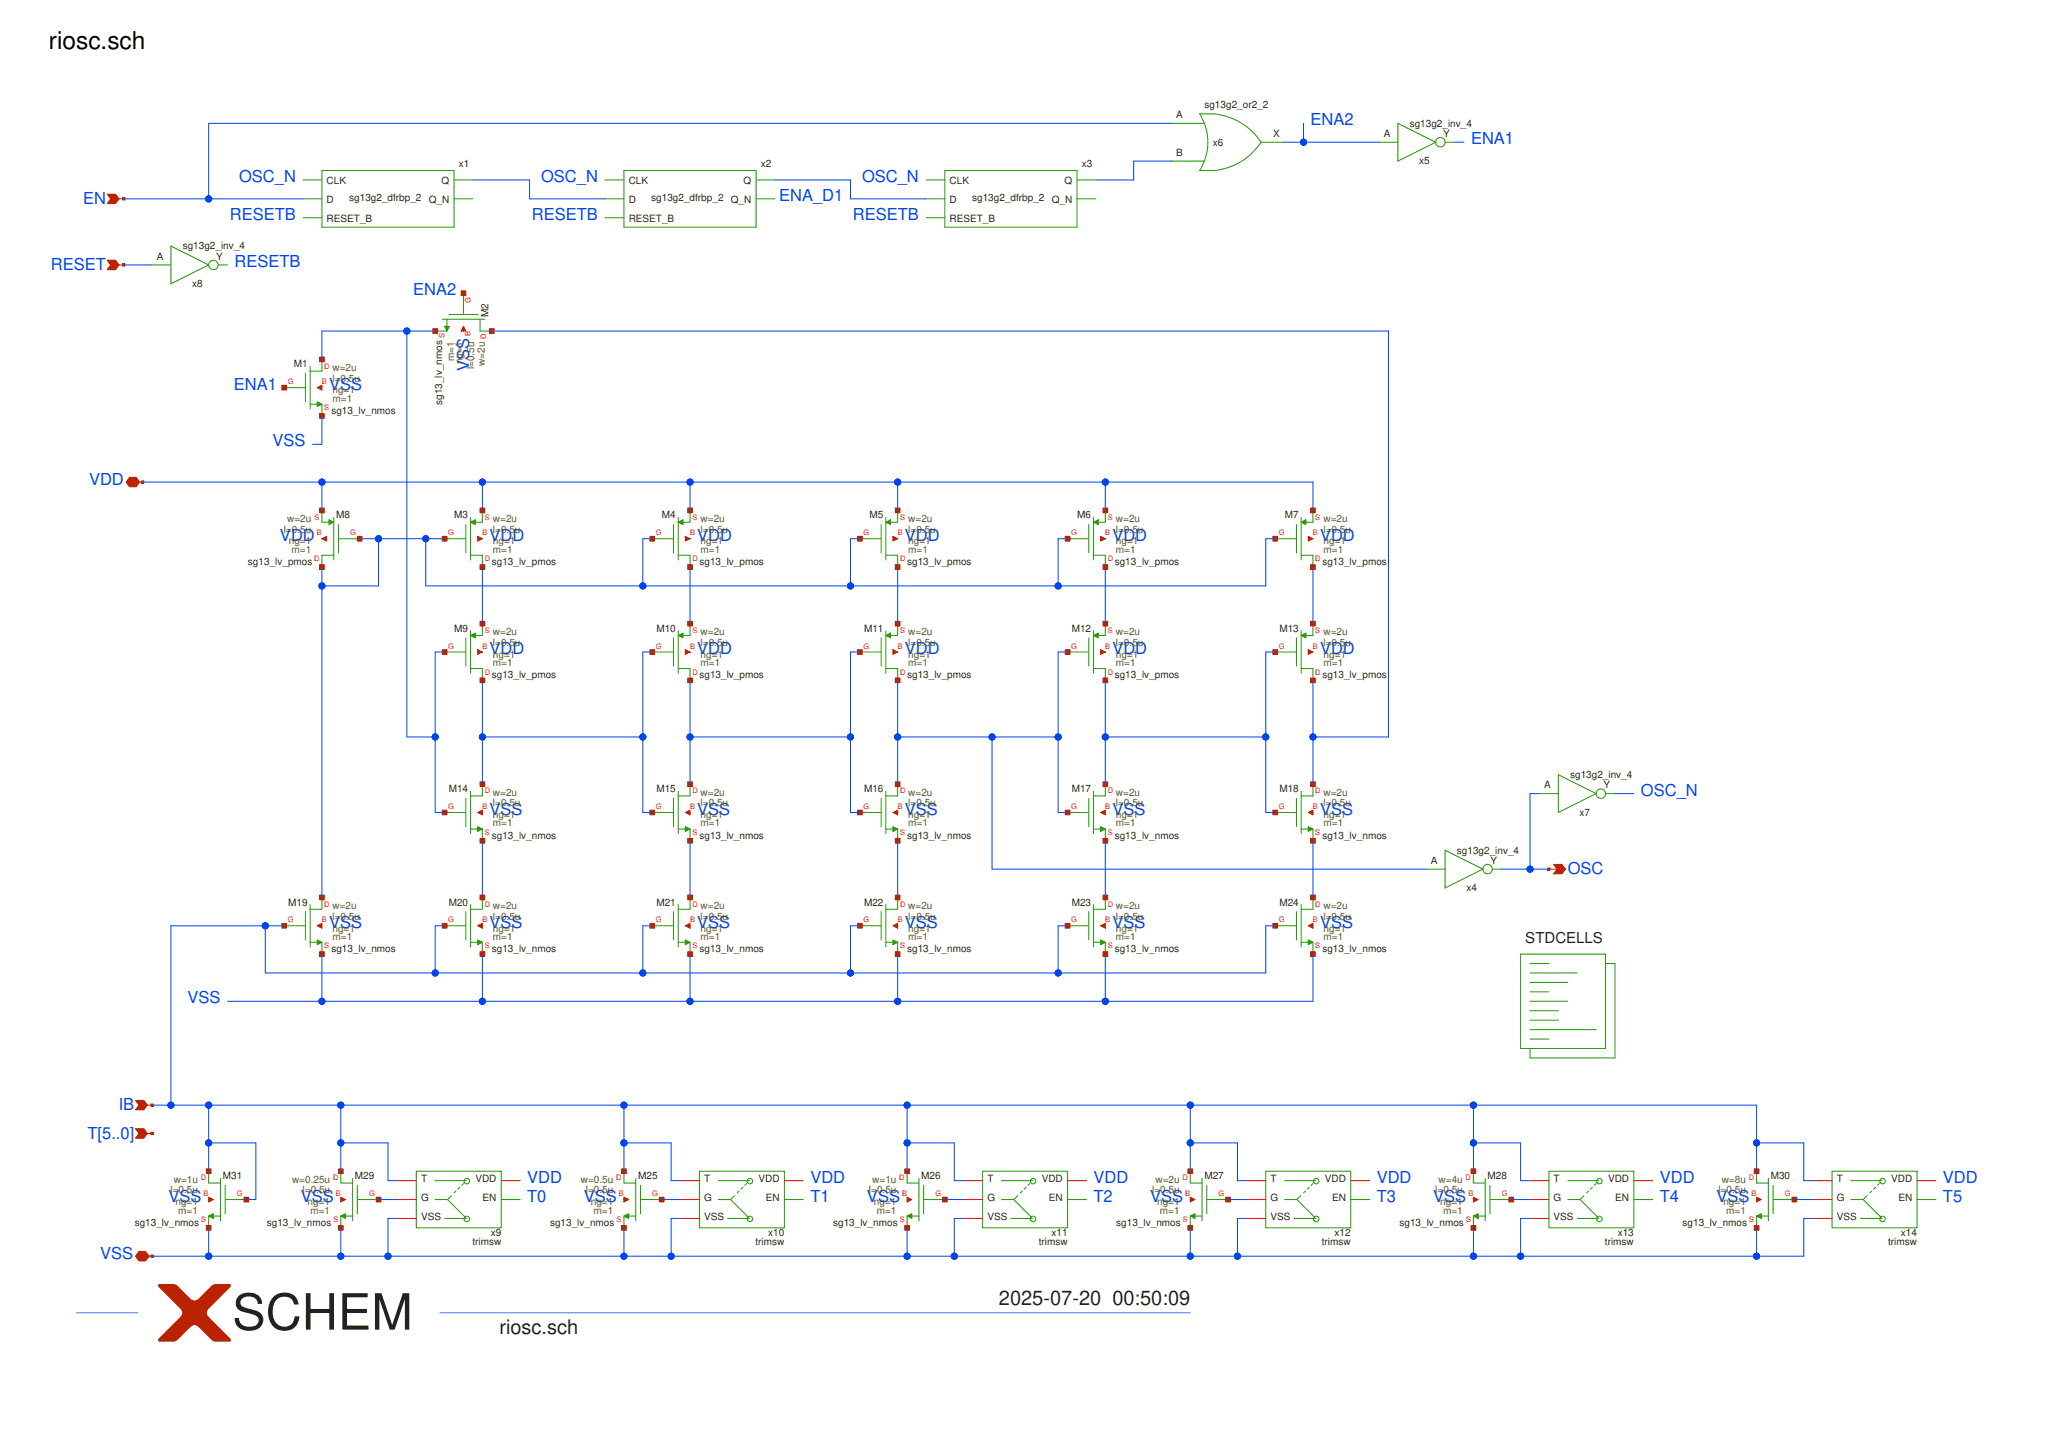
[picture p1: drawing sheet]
<svg xmlns="http://www.w3.org/2000/svg" width="297mm" height="210mm" viewBox="0 0 297 210" stroke-linecap="round" stroke-linejoin="round" font-family="sans-serif">
<defs><g id="words">
<text font-size="7.2" fill="#222" x="33.5" y="191.7">SCHEM</text>
<text font-size="3.5" x="7.1" y="7.1">riosc.sch</text>
<g font-size="2.9" fill="#222">
<text x="144" y="188.2">2025-07-20 00:50:09</text>
<text x="72" y="192.3">riosc.sch</text>
</g>
<g font-size="2.4" fill="#0044ed">
<text x="189" y="18.1">ENA2</text>
<text x="212.1" y="20.8">ENA1</text>
<text x="12" y="29.4">EN</text>
<text x="34.5" y="26.2">OSC_N</text>
<text x="78" y="26.2">OSC_N</text>
<text x="112.4" y="29">ENA_D1</text>
<text x="124.3" y="26.2">OSC_N</text>
<text x="33.2" y="31.7">RESETB</text>
<text x="76.7" y="31.7">RESETB</text>
<text x="123" y="31.7">RESETB</text>
<text x="7.4" y="38.9">RESET</text>
<text x="33.8" y="38.5">RESETB</text>
<text x="59.6" y="42.6">ENA2</text>
<text x="67.7" y="53.5" transform="rotate(-90 67.7 53.5)">VSS</text>
<text x="33.7" y="56.2">ENA1</text>
<text x="47.4" y="56.2">VSS</text>
<text x="39.3" y="64.4">VSS</text>
<text x="12.8" y="70">VDD</text>
<text x="40.4" y="78">VDD</text>
<text x="70.6" y="78">VDD</text>
<text x="100.5" y="78">VDD</text>
<text x="130.5" y="78">VDD</text>
<text x="160.4" y="78">VDD</text>
<text x="190.3" y="78">VDD</text>
<text x="70.6" y="94.3">VDD</text>
<text x="100.5" y="94.3">VDD</text>
<text x="130.5" y="94.3">VDD</text>
<text x="160.4" y="94.3">VDD</text>
<text x="190.3" y="94.3">VDD</text>
<text x="70.6" y="117.4">VSS</text>
<text x="100.5" y="117.4">VSS</text>
<text x="130.5" y="117.4">VSS</text>
<text x="160.4" y="117.4">VSS</text>
<text x="190.3" y="117.4">VSS</text>
<text x="236.6" y="114.7">OSC_N</text>
<text x="226.1" y="126">OSC</text>
<text x="47.4" y="133.8">VSS</text>
<text x="70.6" y="133.8">VSS</text>
<text x="100.5" y="133.8">VSS</text>
<text x="130.5" y="133.8">VSS</text>
<text x="160.4" y="133.8">VSS</text>
<text x="190.3" y="133.8">VSS</text>
<text x="27" y="144.7">VSS</text>
<text x="17.1" y="160.1">IB</text>
<text x="12.6" y="164.1">T[5..0]</text>
<text x="24.3" y="173.2">VSS</text>
<text x="43.4" y="173.2">VSS</text>
<text x="76" y="170.5">VDD</text>
<text x="76" y="173.2">T0</text>
<text x="84.2" y="173.2">VSS</text>
<text x="116.8" y="170.5">VDD</text>
<text x="116.8" y="173.2">T1</text>
<text x="125" y="173.2">VSS</text>
<text x="157.7" y="170.5">VDD</text>
<text x="157.7" y="173.2">T2</text>
<text x="165.8" y="173.2">VSS</text>
<text x="198.5" y="170.5">VDD</text>
<text x="198.5" y="173.2">T3</text>
<text x="206.7" y="173.2">VSS</text>
<text x="239.3" y="170.5">VDD</text>
<text x="239.3" y="173.2">T4</text>
<text x="247.5" y="173.2">VSS</text>
<text x="280.2" y="170.5">VDD</text>
<text x="280.2" y="173.2">T5</text>
<text x="14.5" y="181.6">VSS</text>
</g>
<text font-size="2.2" fill="#222" x="219.9" y="135.9">STDCELLS</text>
<g font-size="1.4" fill="#222">
<text x="169.6" y="17">A</text>
<text x="173.7" y="15.5">sg13g2_or2_2</text>
<text x="169.6" y="22.5">B</text>
<text x="174.9" y="21">x6</text>
<text x="183.6" y="19.8">X</text>
<text x="199.5" y="19.8">A</text>
<text x="203.3" y="18.3">sg13g2_inv_4</text>
<text x="204.6" y="23.7">x5</text>
<text x="208.1" y="19.8">Y</text>
<text x="47.1" y="26.6">CLK</text>
<text x="47.1" y="29.3">D</text>
<text x="50.4" y="29">sg13g2_dfrbp_2</text>
<text x="61.8" y="29.3">Q_N</text>
<text x="63.7" y="26.6">Q</text>
<text x="66.2" y="24.1">x1</text>
<text x="90.7" y="26.6">CLK</text>
<text x="90.7" y="29.3">D</text>
<text x="93.9" y="29">sg13g2_dfrbp_2</text>
<text x="105.4" y="29.3">Q_N</text>
<text x="107.2" y="26.6">Q</text>
<text x="109.7" y="24.1">x2</text>
<text x="136.9" y="26.6">CLK</text>
<text x="136.9" y="29.3">D</text>
<text x="140.2" y="29">sg13g2_dfrbp_2</text>
<text x="151.7" y="29.3">Q_N</text>
<text x="153.5" y="26.6">Q</text>
<text x="156" y="24.1">x3</text>
<text x="26.3" y="36">sg13g2_inv_4</text>
<text x="47.1" y="32">RESET_B</text>
<text x="90.7" y="32">RESET_B</text>
<text x="136.9" y="32">RESET_B</text>
<text x="22.6" y="37.5">A</text>
<text x="27.7" y="41.4">x8</text>
<text x="31.2" y="37.5">Y</text>
<text x="70.4" y="45.7" transform="rotate(-90 70.4 45.7)">M2</text>
<text x="42.4" y="53">M1</text>
<text x="47.8" y="59.7">sg13_lv_nmos</text>
<text x="63.7" y="58.4" transform="rotate(-90 63.7 58.4)">sg13_lv_nmos</text>
<text x="48.5" y="74.7">M8</text>
<text x="65.5" y="74.7">M3</text>
<text x="95.5" y="74.7">M4</text>
<text x="125.4" y="74.7">M5</text>
<text x="155.3" y="74.7">M6</text>
<text x="185.3" y="74.7">M7</text>
<text x="35.8" y="81.4">sg13_lv_pmos</text>
<text x="70.9" y="81.4">sg13_lv_pmos</text>
<text x="100.9" y="81.4">sg13_lv_pmos</text>
<text x="130.8" y="81.4">sg13_lv_pmos</text>
<text x="160.7" y="81.4">sg13_lv_pmos</text>
<text x="190.7" y="81.4">sg13_lv_pmos</text>
<text x="65.5" y="91.1">M9</text>
<text x="94.6" y="91.1">M10</text>
<text x="124.6" y="91.1">M11</text>
<text x="154.5" y="91.1">M12</text>
<text x="184.5" y="91.1">M13</text>
<text x="70.9" y="97.8">sg13_lv_pmos</text>
<text x="100.9" y="97.8">sg13_lv_pmos</text>
<text x="130.8" y="97.8">sg13_lv_pmos</text>
<text x="160.7" y="97.8">sg13_lv_pmos</text>
<text x="190.7" y="97.8">sg13_lv_pmos</text>
<text x="222.7" y="113.7">A</text>
<text x="226.4" y="112.2">sg13g2_inv_4</text>
<text x="231.2" y="113.7">Y</text>
<text x="64.7" y="114.2">M14</text>
<text x="94.6" y="114.2">M15</text>
<text x="124.6" y="114.2">M16</text>
<text x="154.5" y="114.2">M17</text>
<text x="184.5" y="114.2">M18</text>
<text x="227.8" y="117.6">x7</text>
<text x="70.9" y="120.9">sg13_lv_nmos</text>
<text x="100.9" y="120.9">sg13_lv_nmos</text>
<text x="130.8" y="120.9">sg13_lv_nmos</text>
<text x="160.7" y="120.9">sg13_lv_nmos</text>
<text x="190.7" y="120.9">sg13_lv_nmos</text>
<text x="206.3" y="124.6">A</text>
<text x="210.1" y="123.1">sg13g2_inv_4</text>
<text x="214.9" y="124.6">Y</text>
<text x="41.6" y="130.5">M19</text>
<text x="64.7" y="130.5">M20</text>
<text x="94.6" y="130.5">M21</text>
<text x="124.6" y="130.5">M22</text>
<text x="154.5" y="130.5">M23</text>
<text x="184.5" y="130.5">M24</text>
<text x="211.4" y="128.5">x4</text>
<text x="47.8" y="137.2">sg13_lv_nmos</text>
<text x="70.9" y="137.2">sg13_lv_nmos</text>
<text x="100.9" y="137.2">sg13_lv_nmos</text>
<text x="130.8" y="137.2">sg13_lv_nmos</text>
<text x="160.7" y="137.2">sg13_lv_nmos</text>
<text x="190.7" y="137.2">sg13_lv_nmos</text>
<text x="32.1" y="170">M31</text>
<text x="51.2" y="170">M29</text>
<text x="60.7" y="170.4">T</text>
<text x="60.7" y="173.1">G</text>
<text x="68.6" y="170.4">VDD</text>
<text x="69.6" y="173.1">EN</text>
<text x="92" y="170">M25</text>
<text x="101.5" y="170.4">T</text>
<text x="101.5" y="173.1">G</text>
<text x="109.4" y="170.4">VDD</text>
<text x="110.4" y="173.1">EN</text>
<text x="132.8" y="170">M26</text>
<text x="142.4" y="170.4">T</text>
<text x="142.4" y="173.1">G</text>
<text x="150.2" y="170.4">VDD</text>
<text x="151.3" y="173.1">EN</text>
<text x="173.7" y="170">M27</text>
<text x="183.2" y="170.4">T</text>
<text x="183.2" y="173.1">G</text>
<text x="191" y="170.4">VDD</text>
<text x="192.1" y="173.1">EN</text>
<text x="214.5" y="170">M28</text>
<text x="224" y="170.4">T</text>
<text x="224" y="173.1">G</text>
<text x="231.9" y="170.4">VDD</text>
<text x="232.9" y="173.1">EN</text>
<text x="255.3" y="170">M30</text>
<text x="264.9" y="170.4">T</text>
<text x="264.9" y="173.1">G</text>
<text x="272.7" y="170.4">VDD</text>
<text x="273.7" y="173.1">EN</text>
<text x="19.4" y="176.7">sg13_lv_nmos</text>
<text x="38.5" y="176.7">sg13_lv_nmos</text>
<text x="60.7" y="175.9">VSS</text>
<text x="68.1" y="179.5">trimsw</text>
<text x="70.8" y="178.2">x9</text>
<text x="79.3" y="176.7">sg13_lv_nmos</text>
<text x="101.5" y="175.9">VSS</text>
<text x="108.9" y="179.5">trimsw</text>
<text x="110.8" y="178.2">x10</text>
<text x="120.1" y="176.7">sg13_lv_nmos</text>
<text x="142.4" y="175.9">VSS</text>
<text x="149.8" y="179.5">trimsw</text>
<text x="151.6" y="178.2">x11</text>
<text x="161" y="176.7">sg13_lv_nmos</text>
<text x="183.2" y="175.9">VSS</text>
<text x="190.6" y="179.5">trimsw</text>
<text x="192.4" y="178.2">x12</text>
<text x="201.8" y="176.7">sg13_lv_nmos</text>
<text x="224" y="175.9">VSS</text>
<text x="231.4" y="179.5">trimsw</text>
<text x="233.3" y="178.2">x13</text>
<text x="242.6" y="176.7">sg13_lv_nmos</text>
<text x="264.9" y="175.9">VSS</text>
<text x="272.3" y="179.5">trimsw</text>
<text x="274.1" y="178.2">x14</text>
</g>
<g font-size="1.4" fill="#660">
<text x="48" y="53.5">w=2u</text>
<text x="65.5" y="52.1" transform="rotate(-90 65.5 52.1)">m=1</text>
<text x="66.7" y="52.5" transform="rotate(-90 66.7 52.5)">ng=1</text>
<text x="68.4" y="53.2" transform="rotate(-90 68.4 53.2)">l=0.5u</text>
<text x="69.9" y="52.7" transform="rotate(-90 69.9 52.7)">w=2u</text>
<text x="48" y="57.9">m=1</text>
<text x="48" y="56.7">ng=1</text>
<text x="48" y="55">l=0.5u</text>
<text x="40.9" y="76.8">l=0.5u</text>
<text x="41.4" y="75.3">w=2u</text>
<text x="71.1" y="76.8">l=0.5u</text>
<text x="71.1" y="75.3">w=2u</text>
<text x="101" y="76.8">l=0.5u</text>
<text x="101" y="75.3">w=2u</text>
<text x="131" y="76.8">l=0.5u</text>
<text x="131" y="75.3">w=2u</text>
<text x="160.9" y="76.8">l=0.5u</text>
<text x="160.9" y="75.3">w=2u</text>
<text x="190.9" y="76.8">l=0.5u</text>
<text x="190.9" y="75.3">w=2u</text>
<text x="41.6" y="78.5">ng=1</text>
<text x="42" y="79.7">m=1</text>
<text x="71.1" y="79.7">m=1</text>
<text x="71.1" y="78.5">ng=1</text>
<text x="101" y="79.7">m=1</text>
<text x="101" y="78.5">ng=1</text>
<text x="131" y="79.7">m=1</text>
<text x="131" y="78.5">ng=1</text>
<text x="160.9" y="79.7">m=1</text>
<text x="160.9" y="78.5">ng=1</text>
<text x="190.9" y="79.7">m=1</text>
<text x="190.9" y="78.5">ng=1</text>
<text x="71.1" y="94.8">ng=1</text>
<text x="71.1" y="93.1">l=0.5u</text>
<text x="71.1" y="91.6">w=2u</text>
<text x="101" y="94.8">ng=1</text>
<text x="101" y="93.1">l=0.5u</text>
<text x="101" y="91.6">w=2u</text>
<text x="131" y="94.8">ng=1</text>
<text x="131" y="93.1">l=0.5u</text>
<text x="131" y="91.6">w=2u</text>
<text x="160.9" y="94.8">ng=1</text>
<text x="160.9" y="93.1">l=0.5u</text>
<text x="160.9" y="91.6">w=2u</text>
<text x="190.9" y="94.8">ng=1</text>
<text x="190.9" y="93.1">l=0.5u</text>
<text x="190.9" y="91.6">w=2u</text>
<text x="71.1" y="96">m=1</text>
<text x="101" y="96">m=1</text>
<text x="131" y="96">m=1</text>
<text x="160.9" y="96">m=1</text>
<text x="190.9" y="96">m=1</text>
<text x="71.1" y="119.1">m=1</text>
<text x="71.1" y="118">ng=1</text>
<text x="71.1" y="116.3">l=0.5u</text>
<text x="71.1" y="114.7">w=2u</text>
<text x="101" y="119.1">m=1</text>
<text x="101" y="118">ng=1</text>
<text x="101" y="116.3">l=0.5u</text>
<text x="101" y="114.7">w=2u</text>
<text x="131" y="119.1">m=1</text>
<text x="131" y="118">ng=1</text>
<text x="131" y="116.3">l=0.5u</text>
<text x="131" y="114.7">w=2u</text>
<text x="160.9" y="119.1">m=1</text>
<text x="160.9" y="118">ng=1</text>
<text x="160.9" y="116.3">l=0.5u</text>
<text x="160.9" y="114.7">w=2u</text>
<text x="190.9" y="119.1">m=1</text>
<text x="190.9" y="118">ng=1</text>
<text x="190.9" y="116.3">l=0.5u</text>
<text x="190.9" y="114.7">w=2u</text>
<text x="48" y="131.1">w=2u</text>
<text x="71.1" y="131.1">w=2u</text>
<text x="101" y="131.1">w=2u</text>
<text x="131" y="131.1">w=2u</text>
<text x="160.9" y="131.1">w=2u</text>
<text x="190.9" y="131.1">w=2u</text>
<text x="48" y="135.5">m=1</text>
<text x="48" y="134.3">ng=1</text>
<text x="48" y="132.6">l=0.5u</text>
<text x="71.1" y="135.5">m=1</text>
<text x="71.1" y="134.3">ng=1</text>
<text x="71.1" y="132.6">l=0.5u</text>
<text x="101" y="135.5">m=1</text>
<text x="101" y="134.3">ng=1</text>
<text x="101" y="132.6">l=0.5u</text>
<text x="131" y="135.5">m=1</text>
<text x="131" y="134.3">ng=1</text>
<text x="131" y="132.6">l=0.5u</text>
<text x="160.9" y="135.5">m=1</text>
<text x="160.9" y="134.3">ng=1</text>
<text x="160.9" y="132.6">l=0.5u</text>
<text x="190.9" y="135.5">m=1</text>
<text x="190.9" y="134.3">ng=1</text>
<text x="190.9" y="132.6">l=0.5u</text>
<text x="24.6" y="172.1">l=0.5u</text>
<text x="25.1" y="170.5">w=1u</text>
<text x="25.3" y="173.8">ng=1</text>
<text x="42.1" y="170.5">w=0.25u</text>
<text x="43.6" y="172.1">l=0.5u</text>
<text x="44.4" y="173.8">ng=1</text>
<text x="83.7" y="170.5">w=0.5u</text>
<text x="84.5" y="172.1">l=0.5u</text>
<text x="85.2" y="173.8">ng=1</text>
<text x="125.3" y="172.1">l=0.5u</text>
<text x="125.8" y="170.5">w=1u</text>
<text x="126" y="173.8">ng=1</text>
<text x="166.1" y="172.1">l=0.5u</text>
<text x="166.6" y="170.5">w=2u</text>
<text x="166.8" y="173.8">ng=1</text>
<text x="207" y="172.1">l=0.5u</text>
<text x="207.4" y="170.5">w=4u</text>
<text x="207.7" y="173.8">ng=1</text>
<text x="247.8" y="172.1">l=0.5u</text>
<text x="248.3" y="170.5">w=8u</text>
<text x="248.5" y="173.8">ng=1</text>
<text x="25.7" y="174.9">m=1</text>
<text x="44.8" y="174.9">m=1</text>
<text x="85.6" y="174.9">m=1</text>
<text x="126.4" y="174.9">m=1</text>
<text x="167.3" y="174.9">m=1</text>
<text x="208.1" y="174.9">m=1</text>
<text x="248.9" y="174.9">m=1</text>
</g>
<g font-size="1.1" fill="#fe0000">
<text x="67.8" y="43.6" transform="rotate(-90 67.8 43.6)">G</text>
<text x="46.8" y="53.1">D</text>
<text x="64.1" y="48.8" transform="rotate(-90 64.1 48.8)">S</text>
<text x="67.8" y="48.4" transform="rotate(-90 67.8 48.4)">B</text>
<text x="70.1" y="48.8" transform="rotate(-90 70.1 48.8)">D</text>
<text x="41.5" y="55.4">G</text>
<text x="46.4" y="55.4">B</text>
<text x="46.8" y="59.1">S</text>
<text x="45.4" y="74.9">S</text>
<text x="45.7" y="77.2">B</text>
<text x="50.5" y="77.2">G</text>
<text x="64.6" y="77.2">G</text>
<text x="69.6" y="77.2">B</text>
<text x="69.9" y="74.9">S</text>
<text x="94.6" y="77.2">G</text>
<text x="99.5" y="77.2">B</text>
<text x="99.8" y="74.9">S</text>
<text x="124.5" y="77.2">G</text>
<text x="129.4" y="77.2">B</text>
<text x="129.8" y="74.9">S</text>
<text x="154.5" y="77.2">G</text>
<text x="159.4" y="77.2">B</text>
<text x="159.7" y="74.9">S</text>
<text x="184.4" y="77.2">G</text>
<text x="189.3" y="77.2">B</text>
<text x="189.7" y="74.9">S</text>
<text x="45.3" y="80.9">D</text>
<text x="69.9" y="80.9">D</text>
<text x="99.8" y="80.9">D</text>
<text x="129.8" y="80.9">D</text>
<text x="159.7" y="80.9">D</text>
<text x="189.7" y="80.9">D</text>
<text x="64.6" y="93.5">G</text>
<text x="69.6" y="93.5">B</text>
<text x="69.9" y="91.2">S</text>
<text x="94.6" y="93.5">G</text>
<text x="99.5" y="93.5">B</text>
<text x="99.8" y="91.2">S</text>
<text x="124.5" y="93.5">G</text>
<text x="129.4" y="93.5">B</text>
<text x="129.8" y="91.2">S</text>
<text x="154.5" y="93.5">G</text>
<text x="159.4" y="93.5">B</text>
<text x="159.7" y="91.2">S</text>
<text x="184.4" y="93.5">G</text>
<text x="189.3" y="93.5">B</text>
<text x="189.7" y="91.2">S</text>
<text x="69.9" y="97.3">D</text>
<text x="99.8" y="97.3">D</text>
<text x="129.8" y="97.3">D</text>
<text x="159.7" y="97.3">D</text>
<text x="189.7" y="97.3">D</text>
<text x="64.6" y="116.6">G</text>
<text x="69.6" y="116.6">B</text>
<text x="69.9" y="114.4">D</text>
<text x="94.6" y="116.6">G</text>
<text x="99.5" y="116.6">B</text>
<text x="99.8" y="114.4">D</text>
<text x="124.5" y="116.6">G</text>
<text x="129.4" y="116.6">B</text>
<text x="129.8" y="114.4">D</text>
<text x="154.5" y="116.6">G</text>
<text x="159.4" y="116.6">B</text>
<text x="159.7" y="114.4">D</text>
<text x="184.4" y="116.6">G</text>
<text x="189.3" y="116.6">B</text>
<text x="189.7" y="114.4">D</text>
<text x="69.9" y="120.4">S</text>
<text x="99.8" y="120.4">S</text>
<text x="129.8" y="120.4">S</text>
<text x="159.7" y="120.4">S</text>
<text x="189.7" y="120.4">S</text>
<text x="46.8" y="130.7">D</text>
<text x="69.9" y="130.7">D</text>
<text x="99.8" y="130.7">D</text>
<text x="129.8" y="130.7">D</text>
<text x="159.7" y="130.7">D</text>
<text x="189.7" y="130.7">D</text>
<text x="41.5" y="133">G</text>
<text x="46.4" y="133">B</text>
<text x="46.8" y="136.7">S</text>
<text x="64.6" y="133">G</text>
<text x="69.6" y="133">B</text>
<text x="69.9" y="136.7">S</text>
<text x="94.6" y="133">G</text>
<text x="99.5" y="133">B</text>
<text x="99.8" y="136.7">S</text>
<text x="124.5" y="133">G</text>
<text x="129.4" y="133">B</text>
<text x="129.8" y="136.7">S</text>
<text x="154.5" y="133">G</text>
<text x="159.4" y="133">B</text>
<text x="159.7" y="136.7">S</text>
<text x="184.4" y="133">G</text>
<text x="189.3" y="133">B</text>
<text x="189.7" y="136.7">S</text>
<text x="29" y="170.2">D</text>
<text x="29.4" y="172.4">B</text>
<text x="34.2" y="172.4">G</text>
<text x="48" y="170.2">D</text>
<text x="48.4" y="172.4">B</text>
<text x="53.2" y="172.4">G</text>
<text x="88.8" y="170.2">D</text>
<text x="89.2" y="172.4">B</text>
<text x="94.1" y="172.4">G</text>
<text x="129.7" y="170.2">D</text>
<text x="130.1" y="172.4">B</text>
<text x="134.9" y="172.4">G</text>
<text x="170.5" y="170.2">D</text>
<text x="170.9" y="172.4">B</text>
<text x="175.7" y="172.4">G</text>
<text x="211.3" y="170.2">D</text>
<text x="211.7" y="172.4">B</text>
<text x="216.5" y="172.4">G</text>
<text x="252.2" y="170.2">D</text>
<text x="252.6" y="172.4">B</text>
<text x="257.4" y="172.4">G</text>
<text x="29" y="176.2">S</text>
<text x="48.1" y="176.2">S</text>
<text x="88.9" y="176.2">S</text>
<text x="129.7" y="176.2">S</text>
<text x="170.6" y="176.2">S</text>
<text x="211.4" y="176.2">S</text>
<text x="252.2" y="176.2">S</text>
</g>
</g></defs>
<g fill="none" stroke="#229800" stroke-width=".14">
<path d="M168.9 17.8h4.8M173 16.4a7.6 7.6 0 0 1 0 8.2 9.3 9.3 0 0 0 8.8-4.1M173 16.4h2M175 16.4a9.1 9.1 0 0 1 6.8 4.1M201.6 17.8l5.4 2.7-5.4 2.7zM21.9 38.2h2.7M24.6 35.5l5.5 2.7-5.5 2.7zM31.4 38.2h1.4M43.7 25.9h2.7M43.7 28.7h2.7M43.7 31.4h2.7M46.4 24.6h19.1v8.2h-19.1z"/>
<path d="M65.5 25.9h2.7M65.5 28.7h2.7M87.2 25.9h2.8M87.2 28.7h2.8M87.2 31.4h2.8M90 24.6h19v8.2h-19zM109 25.9h2.7M109 28.7h2.7M133.5 25.9h2.7M133.5 28.7h2.7M133.5 31.4h2.7M136.2 24.6h19.1v8.2h-19.1z"/>
<path d="M155.3 25.9h2.7M155.3 28.7h2.7M168.9 23.2h4.8M181.8 20.5h3.4M198.8 20.5h2.8M208.4 20.5h1.3M41 55.9h3M44 53.8v4.1M44.7 58.3h1.7v1.7M44.7 52.8v6.2M46.4 51.8v1.7h-1.7M222 114.4h2.7"/>
<path d="M224.7 111.7l5.5 2.7-5.5 2.7zM231.5 114.4h1.4M205.7 125.3h2.7M208.4 122.6l5.4 2.7-5.4 2.7zM215.2 125.3h1.3M219.3 137.5h12.2v13.7h-12.2zM220.6 138.9h2.7M231.5 138.9h1.4v13.6h-12.3v-1.3M220.6 141.6h5.5M220.6 143h2.7M220.6 144.4h5.5M220.6 145.7h4.1"/>
<path d="M220.6 147.1h4.1M220.6 148.4h9.6M220.6 149.8h2.7M220.6 140.3h6.8"/>
<circle cx="30.8" cy="38.2" r=".68"/>
<circle cx="207.7" cy="20.5" r=".68"/>
<circle cx="230.8" cy="114.4" r=".68"/>
<circle cx="214.5" cy="125.3" r=".68"/>
</g>
<path d="M45.7 57.9l.7 .4-.7 .3z" fill="#229800"/>
<path d="M45.7 57.9l.7 .4-.7 .3zM63.8 46h6.1M64.5 46v1.7h-1.7M64.8 45.3h4.1M66.8 42.3v3M69.2 46v1.7h1.7" fill="none" stroke="#229800" stroke-width=".14"/>
<path d="M64.1 47h.7l-.3 .7z" fill="#229800"/>
<path d="M64.1 47h.7l-.3 .7zM64.1 77.7h3M67.2 75.6v4.1M67.9 74.6v6.1M69.6 73.6v1.7h-1.7M67.9 80h1.7v1.7" fill="none" stroke="#229800" stroke-width=".14"/>
<path d="M67.9 75.3l.6-.4v.7z" fill="#229800"/>
<path d="M67.9 75.3l.6-.4v.7zM94.1 77.7h2.9M97.1 75.6v4.1M97.8 74.6v6.1M99.5 73.6v1.7h-1.7M97.8 80h1.7v1.7" fill="none" stroke="#229800" stroke-width=".14"/>
<path d="M97.8 75.3l.7-.4v.7z" fill="#229800"/>
<path d="M97.8 75.3l.7-.4v.7zM124 77.7h3M127.1 75.6v4.1M127.7 74.6v6.1M129.4 73.6v1.7h-1.7M127.7 80h1.7v1.7" fill="none" stroke="#229800" stroke-width=".14"/>
<path d="M127.7 75.3l.7-.4v.7z" fill="#229800"/>
<path d="M127.7 75.3l.7-.4v.7zM153.9 77.7h3M157 75.6v4.1M157.7 74.6v6.1M159.4 73.6v1.7h-1.7M157.7 80h1.7v1.7" fill="none" stroke="#229800" stroke-width=".14"/>
<path d="M157.7 75.3l.7-.4v.7z" fill="#229800"/>
<path d="M157.7 75.3l.7-.4v.7zM183.9 77.7h3M186.9 75.6v4.1M187.6 74.6v6.1M189.3 73.6v1.7h-1.7M187.6 80h1.7v1.7" fill="none" stroke="#229800" stroke-width=".14"/>
<path d="M187.6 75.3l.7-.4v.7z" fill="#229800"/>
<path d="M46.4 73.6v1.7h1.7M48.1 74.6v6.1M48.8 75.6v4.1M48.9 77.7h3M187.6 75.3l.7-.4v.7zM48.1 80h-1.7v1.7" fill="none" stroke="#229800" stroke-width=".14"/>
<path d="M47.4 74.9l.7 .4-.7 .3z" fill="#229800"/>
<path d="M47.4 74.9l.7 .4-.7 .3zM64.1 94h3M67.2 92v4M67.9 90.9v6.2M67.9 96.4h1.7v1.7M69.6 89.9v1.7h-1.7" fill="none" stroke="#229800" stroke-width=".14"/>
<path d="M67.9 91.6l.6-.3v.7z" fill="#229800"/>
<path d="M67.9 91.6l.6-.3v.7zM94.1 94h2.9M97.1 92v4M97.8 90.9v6.2M97.8 96.4h1.7v1.7M99.5 89.9v1.7h-1.7" fill="none" stroke="#229800" stroke-width=".14"/>
<path d="M97.8 91.6l.7-.3v.7z" fill="#229800"/>
<path d="M97.8 91.6l.7-.3v.7zM124 94h3M127.1 92v4M127.7 90.9v6.2M127.7 96.4h1.7v1.7M129.4 89.9v1.7h-1.7" fill="none" stroke="#229800" stroke-width=".14"/>
<path d="M127.7 91.6l.7-.3v.7z" fill="#229800"/>
<path d="M127.7 91.6l.7-.3v.7zM153.9 94h3M157 92v4M157.7 90.9v6.2M157.7 96.4h1.7v1.7M159.4 89.9v1.7h-1.7" fill="none" stroke="#229800" stroke-width=".14"/>
<path d="M157.7 91.6l.7-.3v.7z" fill="#229800"/>
<path d="M157.7 91.6l.7-.3v.7zM183.9 94h3M186.9 92v4M187.6 90.9v6.2M187.6 96.4h1.7v1.7M189.3 89.9v1.7h-1.7" fill="none" stroke="#229800" stroke-width=".14"/>
<path d="M187.6 91.6l.7-.3v.7z" fill="#229800"/>
<path d="M187.6 91.6l.7-.3v.7zM64.1 117.1h3M67.2 115.1v4.1M67.9 114.1v6.1M67.9 119.5h1.7v1.7M69.6 113v1.8h-1.7" fill="none" stroke="#229800" stroke-width=".14"/>
<path d="M68.9 119.2l.7 .3-.7 .4z" fill="#229800"/>
<path d="M68.9 119.2l.7 .3-.7 .4zM94.1 117.1h2.9M97.1 115.1v4.1M97.8 114.1v6.1M97.8 119.5h1.7v1.7M99.5 113v1.8h-1.7" fill="none" stroke="#229800" stroke-width=".14"/>
<path d="M98.8 119.2l.7 .3-.7 .4z" fill="#229800"/>
<path d="M98.8 119.2l.7 .3-.7 .4zM124 117.1h3M127.1 115.1v4.1M127.7 114.1v6.1M127.7 119.5h1.7v1.7M129.4 113v1.8h-1.7" fill="none" stroke="#229800" stroke-width=".14"/>
<path d="M128.8 119.2l.6 .3-.6 .4z" fill="#229800"/>
<path d="M128.8 119.2l.6 .3-.6 .4zM153.9 117.1h3M157 115.1v4.1M157.7 114.1v6.1M157.7 119.5h1.7v1.7M159.4 113v1.8h-1.7" fill="none" stroke="#229800" stroke-width=".14"/>
<path d="M158.7 119.2l.7 .3-.7 .4z" fill="#229800"/>
<path d="M158.7 119.2l.7 .3-.7 .4zM183.9 117.1h3M186.9 115.1v4.1M187.6 114.1v6.1M187.6 119.5h1.7v1.7M189.3 113v1.8h-1.7" fill="none" stroke="#229800" stroke-width=".14"/>
<path d="M188.6 119.2l.7 .3-.7 .4z" fill="#229800"/>
<path d="M188.6 119.2l.7 .3-.7 .4zM41 133.5h3M44 131.4v4.1M44.7 130.4v6.1M44.7 135.8h1.7v1.7M46.4 129.4v1.7h-1.7" fill="none" stroke="#229800" stroke-width=".14"/>
<path d="M45.7 135.5l.7 .3-.7 .4z" fill="#229800"/>
<path d="M45.7 135.5l.7 .3-.7 .4zM64.1 133.5h3M67.2 131.4v4.1M67.9 130.4v6.1M67.9 135.8h1.7v1.7M69.6 129.4v1.7h-1.7" fill="none" stroke="#229800" stroke-width=".14"/>
<path d="M68.9 135.5l.7 .3-.7 .4z" fill="#229800"/>
<path d="M68.9 135.5l.7 .3-.7 .4zM94.1 133.5h2.9M97.1 131.4v4.1M97.8 130.4v6.1M97.8 135.8h1.7v1.7M99.5 129.4v1.7h-1.7" fill="none" stroke="#229800" stroke-width=".14"/>
<path d="M98.8 135.5l.7 .3-.7 .4z" fill="#229800"/>
<path d="M98.8 135.5l.7 .3-.7 .4zM124 133.5h3M127.1 131.4v4.1M127.7 130.4v6.1M127.7 135.8h1.7v1.7M129.4 129.4v1.7h-1.7" fill="none" stroke="#229800" stroke-width=".14"/>
<path d="M128.8 135.5l.6 .3-.6 .4z" fill="#229800"/>
<path d="M128.8 135.5l.6 .3-.6 .4zM153.9 133.5h3M157 131.4v4.1M157.7 130.4v6.1M157.7 135.8h1.7v1.7M159.4 129.4v1.7h-1.7" fill="none" stroke="#229800" stroke-width=".14"/>
<path d="M158.7 135.5l.7 .3-.7 .4z" fill="#229800"/>
<path d="M158.7 135.5l.7 .3-.7 .4zM183.9 133.5h3M186.9 131.4v4.1M187.6 130.4v6.1M187.6 135.8h1.7v1.7M189.3 129.4v1.7h-1.7" fill="none" stroke="#229800" stroke-width=".14"/>
<path d="M188.6 135.5l.7 .3-.7 .4z" fill="#229800"/>
<path d="M188.6 135.5l.7 .3-.7 .4zM49.1 168.8v1.8h1.7M50.8 169.9v6.1M50.8 175.3h-1.7v1.7M51.5 170.9v4.1M51.6 172.9h3" fill="none" stroke="#229800" stroke-width=".14"/>
<path d="M49.1 175.3l.7-.3v.7z" fill="#229800"/>
<path d="M30.1 168.8v1.8h1.7M31.8 169.9v6.1M31.8 175.3h-1.7v1.7M32.5 170.9v4.1M32.5 172.9h3M49.1 175.3l.7-.3v.7z" fill="none" stroke="#229800" stroke-width=".14"/>
<path d="M30.1 175.3l.7-.3v.7z" fill="#229800"/>
<g fill="none" stroke="#229800" stroke-width=".14">
<path d="M30.1 175.3l.7-.3v.7zM60 168.8h12.3v8.2h-12.3zM62.8 172.9h1.7M62.8 170.2h4.4M64.1 175.7h3.1M64.5 172.9l2.6 2.6M65.1 172.4l-.6 .5M65.7 171.7l-.2 .3M66.3 171.2l-.3 .2M66.8 170.6l-.2 .3M72.3 172.9h2.7M90 168.8v1.8h1.7"/>
<path d="M91.7 169.9v6.1M91.7 175.3h-1.7v1.7M92.4 170.9v4.1M92.4 172.9h3"/>
<circle cx="67.3" cy="170.3" r=".4"/>
<circle cx="67.3" cy="175.7" r=".4"/>
</g>
<path d="M90 175.3l.7-.3v.7z" fill="#229800"/>
<g fill="none" stroke="#229800" stroke-width=".14">
<path d="M90 175.3l.7-.3v.7zM100.9 168.8h12.2v8.2h-12.2zM103.6 172.9h1.7M103.6 170.2h4.5M104.9 175.7h3.2M105.3 172.9l2.6 2.6M105.9 172.4l-.6 .5M106.6 171.7l-.3 .3M107.1 171.2l-.3 .2M107.7 170.6l-.3 .3M113.1 172.9h2.7M130.8 168.8v1.8h1.7"/>
<path d="M132.5 169.9v6.1M132.5 175.3h-1.7v1.7M133.2 170.9v4.1M133.2 172.9h3"/>
<circle cx="108.1" cy="170.3" r=".4"/>
<circle cx="108.1" cy="175.7" r=".4"/>
</g>
<path d="M130.8 175.3l.7-.3v.7z" fill="#229800"/>
<g fill="none" stroke="#229800" stroke-width=".14">
<path d="M130.8 175.3l.7-.3v.7zM141.7 168.8h12.2v8.2h-12.2zM144.4 172.9h1.8M144.4 170.2h4.5M145.8 175.7h3.1M146.2 172.9l2.6 2.6M146.7 172.4l-.5 .5M147.4 171.7l-.3 .3M147.9 171.2l-.2 .2M148.5 170.6l-.3 .3M153.9 172.9h2.8M171.6 168.8v1.8h1.7"/>
<path d="M173.3 169.9v6.1M173.3 175.3h-1.7v1.7M174 170.9v4.1M174.1 172.9h3"/>
<circle cx="149" cy="170.3" r=".4"/>
<circle cx="149" cy="175.7" r=".4"/>
</g>
<path d="M171.6 175.3l.7-.3v.7z" fill="#229800"/>
<g fill="none" stroke="#229800" stroke-width=".14">
<path d="M171.6 175.3l.7-.3v.7zM182.5 168.8h12.3v8.2h-12.3zM185.2 172.9h1.8M185.2 170.2h4.5M186.6 175.7h3.1M187 172.9l2.6 2.6M187.6 172.4l-.6 .5M188.2 171.7l-.2 .3M188.8 171.2l-.3 .2M189.3 170.6l-.3 .3M194.8 172.9h2.7M212.5 168.8v1.8h1.7"/>
<path d="M214.2 169.9v6.1M214.2 175.3h-1.7v1.7M214.8 170.9v4.1M214.9 172.9h3"/>
<circle cx="189.8" cy="170.3" r=".4"/>
<circle cx="189.8" cy="175.7" r=".4"/>
</g>
<path d="M212.5 175.3l.6-.3v.7z" fill="#229800"/>
<g fill="none" stroke="#229800" stroke-width=".14">
<path d="M212.5 175.3l.6-.3v.7zM223.3 168.8h12.3v8.2h-12.3zM226.1 172.9h1.7M226.1 170.2h4.5M227.4 175.7h3.2M227.8 172.9l2.6 2.6M228.4 172.4l-.6 .5M229.1 171.7l-.3 .3M229.6 171.2l-.3 .2M230.2 170.6l-.3 .3M235.6 172.9h2.7M253.3 168.8v1.8h1.7"/>
<path d="M255 169.9v6.1M255 175.3h-1.7v1.7M255.7 170.9v4.1M255.7 172.9h3"/>
<circle cx="230.6" cy="170.3" r=".4"/>
<circle cx="230.6" cy="175.7" r=".4"/>
</g>
<path d="M253.3 175.3l.7-.3v.7z" fill="#229800"/>
<g fill="none" stroke="#229800" stroke-width=".14">
<path d="M253.3 175.3l.7-.3v.7zM264.2 168.8h12.2v8.2h-12.2zM266.9 172.9h1.8M266.9 170.2h4.5M268.3 175.7h3.1M268.7 172.9l2.6 2.6M269.2 172.4l-.5 .5M269.9 171.7l-.3 .3M270.4 171.2l-.2 .2M271 170.6l-.3 .3M276.4 172.9h2.7"/>
<circle cx="271.5" cy="170.3" r=".4"/>
<circle cx="271.5" cy="175.7" r=".4"/>
</g>
<path d="M22.9 185.2h2.4l2.2 2.1 .5 .3 .6-.3 2.2-2.1h2.4v.2l-.2 .2-3 3.1-.3 .6 .3 .6 3 3 .2 .4h-2.4l-2.2-2.1-.6-.2-.5 .2-2.2 2.1h-2.4l.1-.4 3.1-3 .2-.6-.2-.6-3-3.1z" fill="#ba2200"/>
<path d="M21.5 181.1h.4M22.9 185.2h2.4l2.2 2.1 .5 .3 .6-.3 2.2-2.1h2.4v.2l-.2 .2-3 3.1-.3 .6 .3 .6 3 3 .2 .4h-2.4l-2.2-2.1-.6-.2-.5 .2-2.2 2.1h-2.4l.1-.4 3.1-3 .2-.6-.2-.6-3-3.1z" fill="none" stroke="#ba2200" stroke-width=".14"/>
<path d="M20.1 180.4h.9l.5 .7-.5 .7h-.9l-.6-.7z" fill="#ba2200"/>
<path d="M20.1 180.4h.9l.5 .7-.5 .7h-.9l-.6-.7zM21.8 180.9h.3v.4h-.3z" fill="none" stroke="#ba2200" stroke-width=".14"/>
<path d="M21.8 180.9h.3v.4h-.3z" fill="#ba2200"/>
<path d="M20.1 69.5h.5" fill="none" stroke="#ba2200" stroke-width=".14"/>
<path d="M18.7 68.8h.9l.5 .7-.5 .7h-.9l-.5-.7z" fill="#ba2200"/>
<path d="M18.7 68.8h.9l.5 .7-.5 .7h-.9l-.5-.7zM20.4 69.3h.3v.4h-.3z" fill="none" stroke="#ba2200" stroke-width=".14"/>
<path d="M20.4 69.3h.3v.4h-.3z" fill="#ba2200"/>
<path d="M21.2 159.3h.7" fill="none" stroke="#ba2200" stroke-width=".14"/>
<path d="M19.5 158.6h1.2l.5 .7-.5 .7h-1.2l.6-.7z" fill="#ba2200"/>
<path d="M19.5 158.6h1.2l.5 .7-.5 .7h-1.2l.6-.7zM21.8 159.2h.3v.3h-.3z" fill="none" stroke="#ba2200" stroke-width=".14"/>
<path d="M21.8 159.2h.3v.3h-.3z" fill="#ba2200"/>
<path d="M223.3 125.3h1.2" fill="none" stroke="#ba2200" stroke-width=".14"/>
<path d="M224 124.6h1.2l.5 .7-.5 .7h-1.2l.5-.7z" fill="#ba2200"/>
<path d="M223.2 125.1h.3v.4h-.3zM224 124.6h1.2l.5 .7-.5 .7h-1.2l.5-.7z" fill="none" stroke="#ba2200" stroke-width=".14"/>
<path d="M223.2 125.1h.3v.4h-.3z" fill="#ba2200"/>
<path d="M17.2 28.7h.6" fill="none" stroke="#ba2200" stroke-width=".14"/>
<path d="M15.5 28h1.1l.6 .7-.6 .6h-1.1l.5-.6z" fill="#ba2200"/>
<path d="M15.5 28h1.1l.6 .7-.6 .6h-1.1l.5-.6zM17.7 28.5h.3v.3h-.3z" fill="none" stroke="#ba2200" stroke-width=".14"/>
<path d="M17.7 28.5h.3v.3h-.3z" fill="#ba2200"/>
<path d="M17.2 38.2h.6" fill="none" stroke="#ba2200" stroke-width=".14"/>
<path d="M15.5 37.5h1.1l.6 .7-.6 .7h-1.1l.5-.7z" fill="#ba2200"/>
<path d="M15.5 37.5h1.1l.6 .7-.6 .7h-1.1l.5-.7zM17.7 38h.3v.4h-.3z" fill="none" stroke="#ba2200" stroke-width=".14"/>
<g fill="#ba2200">
<path d="M17.7 38h.3v.4h-.3z"/>
<path d="M45.7 55.9l.7-.4v.7z"/>
</g>
<path d="M45.7 55.9l.7-.4v.7zM46.1 51.5h.7v.6h-.7z" fill="none" stroke="#ba2200" stroke-width=".14"/>
<path d="M46.1 51.5h.7v.6h-.7z" fill="#ba2200"/>
<path d="M40.6 55.5h.7v.7h-.7z" fill="none" stroke="#ba2200" stroke-width=".14"/>
<path d="M40.6 55.5h.7v.7h-.7z" fill="#ba2200"/>
<path d="M46.1 59.6h.7v.7h-.7z" fill="none" stroke="#ba2200" stroke-width=".14"/>
<path d="M46.1 59.6h.7v.7h-.7z" fill="#ba2200"/>
<path d="M46.4 55.9h.1" fill="none" stroke="#ba2200" stroke-width=".14"/>
<path d="M66.8 47l.4 .7h-.7z" fill="#ba2200"/>
<path d="M66.8 47l.4 .7h-.7zM70.6 47.4h.7v.7h-.7z" fill="none" stroke="#ba2200" stroke-width=".14"/>
<path d="M70.6 47.4h.7v.7h-.7z" fill="#ba2200"/>
<path d="M66.5 41.9h.7v.7h-.7z" fill="none" stroke="#ba2200" stroke-width=".14"/>
<path d="M66.5 41.9h.7v.7h-.7z" fill="#ba2200"/>
<path d="M62.4 47.4h.7v.7h-.7z" fill="none" stroke="#ba2200" stroke-width=".14"/>
<path d="M62.4 47.4h.7v.7h-.7z" fill="#ba2200"/>
<path d="M66.8 47.7h.1" fill="none" stroke="#ba2200" stroke-width=".14"/>
<path d="M68.9 77.3l.7 .4-.7 .3z" fill="#ba2200"/>
<path d="M68.9 77.3l.7 .4-.7 .3zM69.2 81.4h.7v.7h-.7z" fill="none" stroke="#ba2200" stroke-width=".14"/>
<path d="M69.2 81.4h.7v.7h-.7z" fill="#ba2200"/>
<path d="M63.8 77.3h.7v.7h-.7z" fill="none" stroke="#ba2200" stroke-width=".14"/>
<path d="M63.8 77.3h.7v.7h-.7z" fill="#ba2200"/>
<path d="M69.2 73.2h.7v.7h-.7z" fill="none" stroke="#ba2200" stroke-width=".14"/>
<path d="M69.2 73.2h.7v.7h-.7z" fill="#ba2200"/>
<path d="M69.5 77.7h.1" fill="none" stroke="#ba2200" stroke-width=".14"/>
<path d="M98.8 77.3l.7 .4-.7 .3z" fill="#ba2200"/>
<path d="M98.8 77.3l.7 .4-.7 .3zM99.2 81.4h.6v.7h-.6z" fill="none" stroke="#ba2200" stroke-width=".14"/>
<path d="M99.2 81.4h.6v.7h-.6z" fill="#ba2200"/>
<path d="M93.7 77.3h.7v.7h-.7z" fill="none" stroke="#ba2200" stroke-width=".14"/>
<path d="M93.7 77.3h.7v.7h-.7z" fill="#ba2200"/>
<path d="M99.2 73.2h.6v.7h-.6z" fill="none" stroke="#ba2200" stroke-width=".14"/>
<path d="M99.2 73.2h.6v.7h-.6z" fill="#ba2200"/>
<path d="M99.5 77.7h.1" fill="none" stroke="#ba2200" stroke-width=".14"/>
<path d="M128.8 77.3l.6 .4-.6 .3z" fill="#ba2200"/>
<path d="M128.8 77.3l.6 .4-.6 .3zM129.1 81.4h.7v.7h-.7z" fill="none" stroke="#ba2200" stroke-width=".14"/>
<path d="M129.1 81.4h.7v.7h-.7z" fill="#ba2200"/>
<path d="M123.7 77.3h.6v.7h-.6z" fill="none" stroke="#ba2200" stroke-width=".14"/>
<path d="M123.7 77.3h.6v.7h-.6z" fill="#ba2200"/>
<path d="M129.1 73.2h.7v.7h-.7z" fill="none" stroke="#ba2200" stroke-width=".14"/>
<path d="M129.1 73.2h.7v.7h-.7z" fill="#ba2200"/>
<path d="M129.4 77.7h.1" fill="none" stroke="#ba2200" stroke-width=".14"/>
<path d="M158.7 77.3l.7 .4-.7 .3z" fill="#ba2200"/>
<path d="M158.7 77.3l.7 .4-.7 .3zM159 81.4h.7v.7h-.7z" fill="none" stroke="#ba2200" stroke-width=".14"/>
<path d="M159 81.4h.7v.7h-.7z" fill="#ba2200"/>
<path d="M153.6 77.3h.7v.7h-.7z" fill="none" stroke="#ba2200" stroke-width=".14"/>
<path d="M153.6 77.3h.7v.7h-.7z" fill="#ba2200"/>
<path d="M159 73.2h.7v.7h-.7z" fill="none" stroke="#ba2200" stroke-width=".14"/>
<path d="M159 73.2h.7v.7h-.7z" fill="#ba2200"/>
<path d="M159.4 77.7h.1" fill="none" stroke="#ba2200" stroke-width=".14"/>
<path d="M188.6 77.3l.7 .4-.7 .3z" fill="#ba2200"/>
<path d="M188.6 77.3l.7 .4-.7 .3zM189 81.4h.7v.7h-.7z" fill="none" stroke="#ba2200" stroke-width=".14"/>
<path d="M189 81.4h.7v.7h-.7z" fill="#ba2200"/>
<path d="M183.5 77.3h.7v.7h-.7z" fill="none" stroke="#ba2200" stroke-width=".14"/>
<path d="M183.5 77.3h.7v.7h-.7z" fill="#ba2200"/>
<path d="M189 73.2h.7v.7h-.7z" fill="none" stroke="#ba2200" stroke-width=".14"/>
<path d="M189 73.2h.7v.7h-.7z" fill="#ba2200"/>
<path d="M189.3 77.7h.1" fill="none" stroke="#ba2200" stroke-width=".14"/>
<path d="M46.4 77.7l.7-.4v.7z" fill="#ba2200"/>
<path d="M46.4 77.7l.7-.4v.7zM46.1 81.4h.7v.7h-.7z" fill="none" stroke="#ba2200" stroke-width=".14"/>
<path d="M46.1 81.4h.7v.7h-.7z" fill="#ba2200"/>
<path d="M51.5 77.3h.7v.7h-.7z" fill="none" stroke="#ba2200" stroke-width=".14"/>
<path d="M51.5 77.3h.7v.7h-.7z" fill="#ba2200"/>
<path d="M46.1 73.2h.7v.7h-.7z" fill="none" stroke="#ba2200" stroke-width=".14"/>
<path d="M46.1 73.2h.7v.7h-.7z" fill="#ba2200"/>
<path d="M46.4 77.7h.1" fill="none" stroke="#ba2200" stroke-width=".14"/>
<path d="M68.9 93.7l.7 .3-.7 .3z" fill="#ba2200"/>
<path d="M68.9 93.7l.7 .3-.7 .3zM69.2 97.7h.7v.7h-.7z" fill="none" stroke="#ba2200" stroke-width=".14"/>
<path d="M69.2 97.7h.7v.7h-.7z" fill="#ba2200"/>
<path d="M63.8 93.7h.7v.6h-.7z" fill="none" stroke="#ba2200" stroke-width=".14"/>
<path d="M63.8 93.7h.7v.6h-.7z" fill="#ba2200"/>
<path d="M69.2 89.6h.7v.7h-.7z" fill="none" stroke="#ba2200" stroke-width=".14"/>
<path d="M69.2 89.6h.7v.7h-.7z" fill="#ba2200"/>
<path d="M69.5 94h.1" fill="none" stroke="#ba2200" stroke-width=".14"/>
<path d="M98.8 93.7l.7 .3-.7 .3z" fill="#ba2200"/>
<path d="M98.8 93.7l.7 .3-.7 .3zM99.2 97.7h.6v.7h-.6z" fill="none" stroke="#ba2200" stroke-width=".14"/>
<path d="M99.2 97.7h.6v.7h-.6z" fill="#ba2200"/>
<path d="M93.7 93.7h.7v.6h-.7z" fill="none" stroke="#ba2200" stroke-width=".14"/>
<path d="M93.7 93.7h.7v.6h-.7z" fill="#ba2200"/>
<path d="M99.2 89.6h.6v.7h-.6z" fill="none" stroke="#ba2200" stroke-width=".14"/>
<path d="M99.2 89.6h.6v.7h-.6z" fill="#ba2200"/>
<path d="M99.5 94h.1" fill="none" stroke="#ba2200" stroke-width=".14"/>
<path d="M128.8 93.7l.6 .3-.6 .3z" fill="#ba2200"/>
<path d="M128.8 93.7l.6 .3-.6 .3zM129.1 97.7h.7v.7h-.7z" fill="none" stroke="#ba2200" stroke-width=".14"/>
<path d="M129.1 97.7h.7v.7h-.7z" fill="#ba2200"/>
<path d="M123.7 93.7h.6v.6h-.6z" fill="none" stroke="#ba2200" stroke-width=".14"/>
<path d="M123.7 93.7h.6v.6h-.6z" fill="#ba2200"/>
<path d="M129.1 89.6h.7v.7h-.7z" fill="none" stroke="#ba2200" stroke-width=".14"/>
<path d="M129.1 89.6h.7v.7h-.7z" fill="#ba2200"/>
<path d="M129.4 94h.1" fill="none" stroke="#ba2200" stroke-width=".14"/>
<path d="M158.7 93.7l.7 .3-.7 .3z" fill="#ba2200"/>
<path d="M158.7 93.7l.7 .3-.7 .3zM159 97.7h.7v.7h-.7z" fill="none" stroke="#ba2200" stroke-width=".14"/>
<path d="M159 97.7h.7v.7h-.7z" fill="#ba2200"/>
<path d="M153.6 93.7h.7v.6h-.7z" fill="none" stroke="#ba2200" stroke-width=".14"/>
<path d="M153.6 93.7h.7v.6h-.7z" fill="#ba2200"/>
<path d="M159 89.6h.7v.7h-.7z" fill="none" stroke="#ba2200" stroke-width=".14"/>
<path d="M159 89.6h.7v.7h-.7z" fill="#ba2200"/>
<path d="M159.4 94h.1" fill="none" stroke="#ba2200" stroke-width=".14"/>
<path d="M188.6 93.7l.7 .3-.7 .3z" fill="#ba2200"/>
<path d="M188.6 93.7l.7 .3-.7 .3zM189 97.7h.7v.7h-.7z" fill="none" stroke="#ba2200" stroke-width=".14"/>
<path d="M189 97.7h.7v.7h-.7z" fill="#ba2200"/>
<path d="M183.5 93.7h.7v.6h-.7z" fill="none" stroke="#ba2200" stroke-width=".14"/>
<path d="M183.5 93.7h.7v.6h-.7z" fill="#ba2200"/>
<path d="M189 89.6h.7v.7h-.7z" fill="none" stroke="#ba2200" stroke-width=".14"/>
<path d="M189 89.6h.7v.7h-.7z" fill="#ba2200"/>
<path d="M189.3 94h.1" fill="none" stroke="#ba2200" stroke-width=".14"/>
<path d="M68.9 117.1l.7-.3v.7z" fill="#ba2200"/>
<path d="M68.9 117.1l.7-.3v.7zM69.2 112.7h.7v.7h-.7z" fill="none" stroke="#ba2200" stroke-width=".14"/>
<path d="M69.2 112.7h.7v.7h-.7z" fill="#ba2200"/>
<path d="M63.8 116.8h.7v.7h-.7z" fill="none" stroke="#ba2200" stroke-width=".14"/>
<path d="M63.8 116.8h.7v.7h-.7z" fill="#ba2200"/>
<path d="M69.2 120.9h.7v.7h-.7z" fill="none" stroke="#ba2200" stroke-width=".14"/>
<path d="M69.2 120.9h.7v.7h-.7z" fill="#ba2200"/>
<path d="M69.5 117.1h.1" fill="none" stroke="#ba2200" stroke-width=".14"/>
<path d="M98.8 117.1l.7-.3v.7z" fill="#ba2200"/>
<path d="M98.8 117.1l.7-.3v.7zM99.2 112.7h.6v.7h-.6z" fill="none" stroke="#ba2200" stroke-width=".14"/>
<path d="M99.2 112.7h.6v.7h-.6z" fill="#ba2200"/>
<path d="M93.7 116.8h.7v.7h-.7z" fill="none" stroke="#ba2200" stroke-width=".14"/>
<path d="M93.7 116.8h.7v.7h-.7z" fill="#ba2200"/>
<path d="M99.2 120.9h.6v.7h-.6z" fill="none" stroke="#ba2200" stroke-width=".14"/>
<path d="M99.2 120.9h.6v.7h-.6z" fill="#ba2200"/>
<path d="M99.5 117.1h.1" fill="none" stroke="#ba2200" stroke-width=".14"/>
<path d="M128.8 117.1l.6-.3v.7z" fill="#ba2200"/>
<path d="M128.8 117.1l.6-.3v.7zM129.1 112.7h.7v.7h-.7z" fill="none" stroke="#ba2200" stroke-width=".14"/>
<path d="M129.1 112.7h.7v.7h-.7z" fill="#ba2200"/>
<path d="M123.7 116.8h.6v.7h-.6z" fill="none" stroke="#ba2200" stroke-width=".14"/>
<path d="M123.7 116.8h.6v.7h-.6z" fill="#ba2200"/>
<path d="M129.1 120.9h.7v.7h-.7z" fill="none" stroke="#ba2200" stroke-width=".14"/>
<path d="M129.1 120.9h.7v.7h-.7z" fill="#ba2200"/>
<path d="M129.4 117.1h.1" fill="none" stroke="#ba2200" stroke-width=".14"/>
<path d="M158.7 117.1l.7-.3v.7z" fill="#ba2200"/>
<path d="M158.7 117.1l.7-.3v.7zM159 112.7h.7v.7h-.7z" fill="none" stroke="#ba2200" stroke-width=".14"/>
<path d="M159 112.7h.7v.7h-.7z" fill="#ba2200"/>
<path d="M153.6 116.8h.7v.7h-.7z" fill="none" stroke="#ba2200" stroke-width=".14"/>
<path d="M153.6 116.8h.7v.7h-.7z" fill="#ba2200"/>
<path d="M159 120.9h.7v.7h-.7z" fill="none" stroke="#ba2200" stroke-width=".14"/>
<path d="M159 120.9h.7v.7h-.7z" fill="#ba2200"/>
<path d="M159.4 117.1h.1" fill="none" stroke="#ba2200" stroke-width=".14"/>
<path d="M188.6 117.1l.7-.3v.7z" fill="#ba2200"/>
<path d="M188.6 117.1l.7-.3v.7zM189 112.7h.7v.7h-.7z" fill="none" stroke="#ba2200" stroke-width=".14"/>
<path d="M189 112.7h.7v.7h-.7z" fill="#ba2200"/>
<path d="M183.5 116.8h.7v.7h-.7z" fill="none" stroke="#ba2200" stroke-width=".14"/>
<path d="M183.5 116.8h.7v.7h-.7z" fill="#ba2200"/>
<path d="M189 120.9h.7v.7h-.7z" fill="none" stroke="#ba2200" stroke-width=".14"/>
<path d="M189 120.9h.7v.7h-.7z" fill="#ba2200"/>
<path d="M189.3 117.1h.1" fill="none" stroke="#ba2200" stroke-width=".14"/>
<path d="M45.7 133.5l.7-.4v.7z" fill="#ba2200"/>
<path d="M45.7 133.5l.7-.4v.7zM46.1 129h.7v.7h-.7z" fill="none" stroke="#ba2200" stroke-width=".14"/>
<path d="M46.1 129h.7v.7h-.7z" fill="#ba2200"/>
<path d="M40.6 133.1h.7v.7h-.7z" fill="none" stroke="#ba2200" stroke-width=".14"/>
<path d="M40.6 133.1h.7v.7h-.7z" fill="#ba2200"/>
<path d="M46.1 137.2h.7v.7h-.7z" fill="none" stroke="#ba2200" stroke-width=".14"/>
<path d="M46.1 137.2h.7v.7h-.7z" fill="#ba2200"/>
<path d="M46.4 133.5h.1" fill="none" stroke="#ba2200" stroke-width=".14"/>
<path d="M68.9 133.5l.7-.4v.7z" fill="#ba2200"/>
<path d="M68.9 133.5l.7-.4v.7zM69.2 129h.7v.7h-.7z" fill="none" stroke="#ba2200" stroke-width=".14"/>
<path d="M69.2 129h.7v.7h-.7z" fill="#ba2200"/>
<path d="M63.8 133.1h.7v.7h-.7z" fill="none" stroke="#ba2200" stroke-width=".14"/>
<path d="M63.8 133.1h.7v.7h-.7z" fill="#ba2200"/>
<path d="M69.2 137.2h.7v.7h-.7z" fill="none" stroke="#ba2200" stroke-width=".14"/>
<path d="M69.2 137.2h.7v.7h-.7z" fill="#ba2200"/>
<path d="M69.5 133.5h.1" fill="none" stroke="#ba2200" stroke-width=".14"/>
<path d="M98.8 133.5l.7-.4v.7z" fill="#ba2200"/>
<path d="M98.8 133.5l.7-.4v.7zM99.2 129h.6v.7h-.6z" fill="none" stroke="#ba2200" stroke-width=".14"/>
<path d="M99.2 129h.6v.7h-.6z" fill="#ba2200"/>
<path d="M93.7 133.1h.7v.7h-.7z" fill="none" stroke="#ba2200" stroke-width=".14"/>
<path d="M93.7 133.1h.7v.7h-.7z" fill="#ba2200"/>
<path d="M99.2 137.2h.6v.7h-.6z" fill="none" stroke="#ba2200" stroke-width=".14"/>
<path d="M99.2 137.2h.6v.7h-.6z" fill="#ba2200"/>
<path d="M99.5 133.5h.1" fill="none" stroke="#ba2200" stroke-width=".14"/>
<path d="M128.8 133.5l.6-.4v.7z" fill="#ba2200"/>
<path d="M128.8 133.5l.6-.4v.7zM129.1 129h.7v.7h-.7z" fill="none" stroke="#ba2200" stroke-width=".14"/>
<path d="M129.1 129h.7v.7h-.7z" fill="#ba2200"/>
<path d="M123.7 133.1h.6v.7h-.6z" fill="none" stroke="#ba2200" stroke-width=".14"/>
<path d="M123.7 133.1h.6v.7h-.6z" fill="#ba2200"/>
<path d="M129.1 137.2h.7v.7h-.7z" fill="none" stroke="#ba2200" stroke-width=".14"/>
<path d="M129.1 137.2h.7v.7h-.7z" fill="#ba2200"/>
<path d="M129.4 133.5h.1" fill="none" stroke="#ba2200" stroke-width=".14"/>
<path d="M158.7 133.5l.7-.4v.7z" fill="#ba2200"/>
<path d="M158.7 133.5l.7-.4v.7zM159 129h.7v.7h-.7z" fill="none" stroke="#ba2200" stroke-width=".14"/>
<path d="M159 129h.7v.7h-.7z" fill="#ba2200"/>
<path d="M153.6 133.1h.7v.7h-.7z" fill="none" stroke="#ba2200" stroke-width=".14"/>
<path d="M153.6 133.1h.7v.7h-.7z" fill="#ba2200"/>
<path d="M159 137.2h.7v.7h-.7z" fill="none" stroke="#ba2200" stroke-width=".14"/>
<path d="M159 137.2h.7v.7h-.7z" fill="#ba2200"/>
<path d="M159.4 133.5h.1" fill="none" stroke="#ba2200" stroke-width=".14"/>
<path d="M188.6 133.5l.7-.4v.7z" fill="#ba2200"/>
<path d="M188.6 133.5l.7-.4v.7zM189 129h.7v.7h-.7z" fill="none" stroke="#ba2200" stroke-width=".14"/>
<path d="M189 129h.7v.7h-.7z" fill="#ba2200"/>
<path d="M183.5 133.1h.7v.7h-.7z" fill="none" stroke="#ba2200" stroke-width=".14"/>
<path d="M183.5 133.1h.7v.7h-.7z" fill="#ba2200"/>
<path d="M189 137.2h.7v.7h-.7z" fill="none" stroke="#ba2200" stroke-width=".14"/>
<path d="M189 137.2h.7v.7h-.7z" fill="#ba2200"/>
<path d="M189.3 133.5h.1" fill="none" stroke="#ba2200" stroke-width=".14"/>
<path d="M49.1 172.6l.7 .3-.7 .4z" fill="#ba2200"/>
<path d="M48.8 168.5h.7v.7h-.7zM49.1 172.6l.7 .3-.7 .4z" fill="none" stroke="#ba2200" stroke-width=".14"/>
<path d="M48.8 168.5h.7v.7h-.7z" fill="#ba2200"/>
<path d="M54.2 172.6h.7v.7h-.7z" fill="none" stroke="#ba2200" stroke-width=".14"/>
<path d="M54.2 172.6h.7v.7h-.7z" fill="#ba2200"/>
<path d="M48.8 176.7h.7v.7h-.7z" fill="none" stroke="#ba2200" stroke-width=".14"/>
<path d="M48.8 176.7h.7v.7h-.7z" fill="#ba2200"/>
<path d="M49.1 172.9h.1" fill="none" stroke="#ba2200" stroke-width=".14"/>
<path d="M30.1 172.6l.7 .3-.7 .4z" fill="#ba2200"/>
<path d="M29.7 168.5h.7v.7h-.7zM30.1 172.6l.7 .3-.7 .4z" fill="none" stroke="#ba2200" stroke-width=".14"/>
<path d="M29.7 168.5h.7v.7h-.7z" fill="#ba2200"/>
<path d="M35.2 172.6h.7v.7h-.7z" fill="none" stroke="#ba2200" stroke-width=".14"/>
<path d="M35.2 172.6h.7v.7h-.7z" fill="#ba2200"/>
<path d="M29.7 176.7h.7v.7h-.7z" fill="none" stroke="#ba2200" stroke-width=".14"/>
<path d="M29.7 176.7h.7v.7h-.7z" fill="#ba2200"/>
<path d="M30.1 172.9h.1" fill="none" stroke="#ba2200" stroke-width=".14"/>
<path d="M21.2 163.4h.7" fill="none" stroke="#ba2200" stroke-width=".14"/>
<path d="M19.5 162.7h1.2l.5 .7-.5 .7h-1.2l.6-.7z" fill="#ba2200"/>
<path d="M19.5 162.7h1.2l.5 .7-.5 .7h-1.2l.6-.7zM21.8 163.2h.3v.4h-.3z" fill="none" stroke="#ba2200" stroke-width=".14"/>
<g fill="#ba2200">
<path d="M21.8 163.2h.3v.4h-.3z"/>
<path d="M90 172.6l.7 .3-.7 .4z"/>
</g>
<path d="M89.6 168.5h.7v.7h-.7zM90 172.6l.7 .3-.7 .4z" fill="none" stroke="#ba2200" stroke-width=".14"/>
<path d="M89.6 168.5h.7v.7h-.7z" fill="#ba2200"/>
<path d="M95.1 172.6h.7v.7h-.7z" fill="none" stroke="#ba2200" stroke-width=".14"/>
<path d="M95.1 172.6h.7v.7h-.7z" fill="#ba2200"/>
<path d="M89.6 176.7h.7v.7h-.7z" fill="none" stroke="#ba2200" stroke-width=".14"/>
<path d="M89.6 176.7h.7v.7h-.7z" fill="#ba2200"/>
<path d="M90 172.9h.1" fill="none" stroke="#ba2200" stroke-width=".14"/>
<path d="M130.8 172.6l.7 .3-.7 .4z" fill="#ba2200"/>
<path d="M130.5 168.5h.6v.7h-.6zM130.8 172.6l.7 .3-.7 .4z" fill="none" stroke="#ba2200" stroke-width=".14"/>
<path d="M130.5 168.5h.6v.7h-.6z" fill="#ba2200"/>
<path d="M135.9 172.6h.7v.7h-.7z" fill="none" stroke="#ba2200" stroke-width=".14"/>
<path d="M135.9 172.6h.7v.7h-.7z" fill="#ba2200"/>
<path d="M130.5 176.7h.6v.7h-.6z" fill="none" stroke="#ba2200" stroke-width=".14"/>
<path d="M130.5 176.7h.6v.7h-.6z" fill="#ba2200"/>
<path d="M130.8 172.9h.1" fill="none" stroke="#ba2200" stroke-width=".14"/>
<path d="M171.6 172.6l.7 .3-.7 .4z" fill="#ba2200"/>
<path d="M171.3 168.5h.7v.7h-.7zM171.6 172.6l.7 .3-.7 .4z" fill="none" stroke="#ba2200" stroke-width=".14"/>
<path d="M171.3 168.5h.7v.7h-.7z" fill="#ba2200"/>
<path d="M176.7 172.6h.7v.7h-.7z" fill="none" stroke="#ba2200" stroke-width=".14"/>
<path d="M176.7 172.6h.7v.7h-.7z" fill="#ba2200"/>
<path d="M171.3 176.7h.7v.7h-.7z" fill="none" stroke="#ba2200" stroke-width=".14"/>
<path d="M171.3 176.7h.7v.7h-.7z" fill="#ba2200"/>
<path d="M171.6 172.9h.1" fill="none" stroke="#ba2200" stroke-width=".14"/>
<path d="M212.5 172.6l.6 .3-.6 .4z" fill="#ba2200"/>
<path d="M212.1 168.5h.7v.7h-.7zM212.5 172.6l.6 .3-.6 .4z" fill="none" stroke="#ba2200" stroke-width=".14"/>
<path d="M212.1 168.5h.7v.7h-.7z" fill="#ba2200"/>
<path d="M217.6 172.6h.6v.7h-.6z" fill="none" stroke="#ba2200" stroke-width=".14"/>
<path d="M217.6 172.6h.6v.7h-.6z" fill="#ba2200"/>
<path d="M212.1 176.7h.7v.7h-.7z" fill="none" stroke="#ba2200" stroke-width=".14"/>
<path d="M212.1 176.7h.7v.7h-.7z" fill="#ba2200"/>
<path d="M212.4 172.9h.1" fill="none" stroke="#ba2200" stroke-width=".14"/>
<path d="M253.3 172.6l.7 .3-.7 .4z" fill="#ba2200"/>
<path d="M252.9 168.5h.7v.7h-.7zM253.3 172.6l.7 .3-.7 .4z" fill="none" stroke="#ba2200" stroke-width=".14"/>
<path d="M252.9 168.5h.7v.7h-.7z" fill="#ba2200"/>
<path d="M258.4 172.6h.7v.7h-.7z" fill="none" stroke="#ba2200" stroke-width=".14"/>
<path d="M258.4 172.6h.7v.7h-.7z" fill="#ba2200"/>
<path d="M252.9 176.7h.7v.7h-.7z" fill="none" stroke="#ba2200" stroke-width=".14"/>
<path d="M252.9 176.7h.7v.7h-.7z" fill="#ba2200"/>
<path d="M253.3 172.9h.1" fill="none" stroke="#ba2200" stroke-width=".14"/>
<path d="M11 189.3h8.9M63.4 189.3h108.2" fill="none" stroke="#00cbed" stroke-width=".14"/>
<g fill="none" stroke="#fe0000" stroke-width=".14">
<path d="M57.3 170.2h2.7M57.3 172.9h2.7M57.3 175.7h2.7M72.3 170.2h2.7M98.1 170.2h2.8M98.1 172.9h2.8M98.1 175.7h2.8M113.1 170.2h2.7M139 170.2h2.7M139 172.9h2.7M139 175.7h2.7M153.9 170.2h2.8"/>
<path d="M179.8 170.2h2.7M179.8 172.9h2.7M179.8 175.7h2.7M194.8 170.2h2.7M220.6 170.2h2.7M220.6 172.9h2.7M220.6 175.7h2.7M235.6 170.2h2.7M261.5 170.2h2.7M261.5 172.9h2.7M261.5 175.7h2.7M276.4 170.2h2.7"/>
</g>
<g fill="none" stroke="#0044ed" stroke-width=".14">
<path d="M168.9 17.8h-138.8v10.9M188 17.8v2.7M17.8 28.7h25.9M17.8 38.2h4.1M68.2 25.9h8.2v2.8h10.8M111.7 25.9h10.9v2.8h10.9M168.9 23.2h-5.4v2.7h-5.5M185.2 20.5h13.6M209.7 20.5h1.4M46.4 60v4.1h-1.3M58.7 47.7v58.5h4.1M62.8 47.7h-16.4v4.1"/>
<path d="M70.9 47.7h129.3v58.5h-10.9M20.6 69.5h168.7v4.1M46.4 69.5v4.1M51.9 77.7h12.2M54.6 77.7v6.8h-8.2M61.4 77.7v6.8h121.1v-6.8h1.4M69.6 69.5v4.1M94.1 77.7h-1.4v6.8M99.5 69.5v4.1M124 77.7h-1.4v6.8M129.4 69.5v4.1M153.9 77.7h-1.3v6.8"/>
<path d="M159.4 69.5v4.1M46.4 81.7v47.7M64.1 94h-1.3v23.1h1.3M69.6 81.7v8.2M69.6 98.1v14.9M94.1 94h-1.4v23.1h1.4M99.5 81.7v8.2M99.5 98.1v14.9M124 94h-1.4v23.1h1.4M129.4 81.7v8.2M129.4 98.1v14.9M153.9 94h-1.3v23.1h1.3"/>
<path d="M159.4 81.7v8.2M159.4 98.1v14.9M183.9 94h-1.4v23.1h1.4M189.3 81.7v8.2M189.3 98.1v14.9M69.6 106.2h23.1M99.5 106.2h23.1M129.4 106.2h23.2M143 106.2v19.1h62.7M159.4 106.2h23.1M222 114.4h-1.4v10.9M232.9 114.4h2.7"/>
<path d="M38.3 133.5v6.8h144.2v-6.8h1.4M41 133.5h-16.4v25.8M46.4 137.5v6.9M64.1 133.5h-1.3v6.8M69.6 121.2v8.2M69.6 137.5v6.9M94.1 133.5h-1.4v6.8M99.5 121.2v8.2M99.5 137.5v6.9M124 133.5h-1.4v6.8M129.4 121.2v8.2M129.4 137.5v6.9"/>
<path d="M153.9 133.5h-1.3v6.8M159.4 121.2v8.2M159.4 137.5v6.9M189.3 121.2v8.2M189.3 137.5v6.9h-156.5M216.5 125.3h6.8M21.9 159.3h231.4v9.5M30.1 159.3v9.5M49.1 159.3v9.5M90 159.3v9.5M130.8 159.3v9.5M171.6 159.3v9.5"/>
<path d="M212.5 159.3v9.5M30.1 177v4.1M30.1 164.8h6.8v8.1h-1.4M49.1 164.8h6.8v5.4h1.4M49.1 177v4.1M54.6 172.9h2.7M57.3 175.7h-1.4v5.4M90 164.8h6.8v5.4h1.3M90 177v4.1M95.4 172.9h2.7M98.1 175.7h-1.3v5.4M130.8 164.8h6.8v5.4h1.4"/>
<path d="M130.8 177v4.1M136.2 172.9h2.8M139 175.7h-1.4v5.4M171.6 164.8h6.8v5.4h1.4M171.6 177v4.1M177.1 172.9h2.7M179.8 175.7h-1.4v5.4M212.5 164.8h6.8v5.4h1.3M212.5 177v4.1M217.9 172.9h2.7M220.6 175.7h-1.3v5.4M253.3 164.8h6.8v5.4h1.4"/>
<path d="M253.3 177v4.1M258.7 172.9h2.8M261.5 175.7h-1.4v5.4h-238.2"/>
</g>
<g fill="#0044ed">
<path d="M29.7 28.4a.5 .5 0 0 1 .5-.2 .5 .5 0 0 1 .4 .5h-.5h.5a.5 .5 0 0 1-.6 .5 .5 .5 0 0 1-.3-.8z"/>
<path d="M54.3 77.2a.5 .5 0 0 1 .8 .5h-.5h.5a.5 .5 0 0 1-.8 .4 .5 .5 0 0 1 0-.9z"/>
<path d="M61 77.4a.5 .5 0 0 1 .5-.2 .5 .5 0 0 1 .4 .5h-.5h.5a.5 .5 0 0 1-.6 .4 .5 .5 0 0 1-.3-.7z"/>
<path d="M46.2 69.1a.5 .5 0 0 1 .7 .4h-.5h.5a.5 .5 0 0 1-.7 .4 .5 .5 0 0 1 0-.8z"/>
<path d="M69.1 69.2a.5 .5 0 0 1 .6-.2 .5 .5 0 0 1 .4 .5h-.5h.5a.5 .5 0 0 1-.7 .5 .5 .5 0 0 1-.3-.8z"/>
<path d="M46 84.2a.5 .5 0 0 1 .6-.2 .5 .5 0 0 1 .3 .5h-.5h.5a.5 .5 0 0 1-.6 .5 .5 .5 0 0 1-.3-.8z"/>
<path d="M58.2 47.5a.5 .5 0 0 1 .6-.3 .5 .5 0 0 1 .4 .5h-.5h.5a.5 .5 0 0 1-.7 .5 .5 .5 0 0 1-.3-.7z"/>
<path d="M24.2 159.1a.5 .5 0 0 1 .6-.3 .5 .5 0 0 1 .3 .5h-.5h.5a.5 .5 0 0 1-.6 .5 .5 .5 0 0 1-.3-.7z"/>
<path d="M38 133a.5 .5 0 0 1 .8 .5h-.5h.5a.5 .5 0 0 1-.8 .4 .5 .5 0 0 1 0-.9z"/>
<path d="M92.3 84.2a.5 .5 0 0 1 .5-.2 .5 .5 0 0 1 .4 .5h-.5h.5a.5 .5 0 0 1-.6 .5 .5 .5 0 0 1-.3-.8z"/>
<path d="M62.3 106a.5 .5 0 0 1 .6-.2 .5 .5 0 0 1 .4 .4h-.5h.5a.5 .5 0 0 1-.7 .5 .5 .5 0 0 1-.3-.7z"/>
<path d="M62.3 140a.5 .5 0 0 1 .6-.2 .5 .5 0 0 1 .4 .5h-.5h.5a.5 .5 0 0 1-.7 .5 .5 .5 0 0 1-.3-.8z"/>
<path d="M46.2 143.9a.5 .5 0 0 1 .7 .5h-.5h.5a.5 .5 0 0 1-.7 .4 .5 .5 0 0 1 0-.9z"/>
<path d="M55.7 180.7a.5 .5 0 0 1 .7 .4h-.5h.5a.5 .5 0 0 1-.7 .4 .5 .5 0 0 1 0-.8z"/>
<path d="M89.5 180.8a.5 .5 0 0 1 .6-.2 .5 .5 0 0 1 .4 .5h-.5h.5a.5 .5 0 0 1-.7 .5 .5 .5 0 0 1-.3-.8z"/>
<path d="M48.7 159.1a.5 .5 0 0 1 .6-.3 .5 .5 0 0 1 .3 .5h-.5h.5a.5 .5 0 0 1-.6 .5 .5 .5 0 0 1-.3-.7z"/>
<path d="M89.5 159.1a.5 .5 0 0 1 .6-.3 .5 .5 0 0 1 .4 .5h-.5h.5a.5 .5 0 0 1-.7 .5 .5 .5 0 0 1-.3-.7z"/>
<path d="M29.8 180.7a.5 .5 0 0 1 .8 .4h-.5h.5a.5 .5 0 0 1-.8 .4 .5 .5 0 0 1 0-.8z"/>
<path d="M48.9 180.7a.5 .5 0 0 1 .7 .4h-.5h.5a.5 .5 0 0 1-.7 .4 .5 .5 0 0 1 0-.8z"/>
<path d="M48.9 164.3a.5 .5 0 0 1 .7 .5h-.5h.5a.5 .5 0 0 1-.7 .4 .5 .5 0 0 1 0-.9z"/>
<path d="M29.7 159.1a.5 .5 0 0 1 .5-.3 .5 .5 0 0 1 .4 .5h-.5h.5a.5 .5 0 0 1-.6 .5 .5 .5 0 0 1-.3-.7z"/>
<path d="M29.8 164.3a.5 .5 0 0 1 .8 .5h-.5h.5a.5 .5 0 0 1-.8 .4 .5 .5 0 0 1 0-.9z"/>
<path d="M92.3 140a.5 .5 0 0 1 .5-.2 .5 .5 0 0 1 .4 .5h-.5h.5a.5 .5 0 0 1-.6 .5 .5 .5 0 0 1-.3-.8z"/>
<path d="M69.1 144.1a.5 .5 0 0 1 .6-.2 .5 .5 0 0 1 .4 .5h-.5h.5a.5 .5 0 0 1-.7 .4 .5 .5 0 0 1-.3-.7z"/>
<path d="M99.2 69.1a.5 .5 0 0 1 .8 .4h-.5h.5a.5 .5 0 0 1-.8 .4 .5 .5 0 0 1 0-.8z"/>
<path d="M129 69.2a.5 .5 0 0 1 .6-.2 .5 .5 0 0 1 .3 .5h-.5h.5a.5 .5 0 0 1-.6 .5 .5 .5 0 0 1-.3-.8z"/>
<path d="M122.2 84.2a.5 .5 0 0 1 .6-.2 .5 .5 0 0 1 .3 .5h-.5h.5a.5 .5 0 0 1-.6 .5 .5 .5 0 0 1-.3-.8z"/>
<path d="M99.2 105.8a.5 .5 0 0 1 .8 .4h-.5h.5a.5 .5 0 0 1-.8 .5 .5 .5 0 0 1 0-.9z"/>
<path d="M92.4 105.8a.5 .5 0 0 1 .8 .4h-.5h.5a.5 .5 0 0 1-.8 .5 .5 .5 0 0 1 0-.9z"/>
<path d="M69.1 106a.5 .5 0 0 1 .6-.2 .5 .5 0 0 1 .4 .4h-.5h.5a.5 .5 0 0 1-.7 .5 .5 .5 0 0 1-.3-.7z"/>
<path d="M122.2 106a.5 .5 0 0 1 .6-.2 .5 .5 0 0 1 .3 .4h-.5h.5a.5 .5 0 0 1-.6 .5 .5 .5 0 0 1-.3-.7z"/>
<path d="M99.2 143.9a.5 .5 0 0 1 .8 .5h-.5h.5a.5 .5 0 0 1-.8 .4 .5 .5 0 0 1 0-.9z"/>
<path d="M96.5 180.7a.5 .5 0 0 1 .8 .4h-.5h.5a.5 .5 0 0 1-.8 .4 .5 .5 0 0 1 0-.8z"/>
<path d="M130.4 180.8a.5 .5 0 0 1 .5-.2 .5 .5 0 0 1 .4 .5h-.5h.5a.5 .5 0 0 1-.6 .5 .5 .5 0 0 1-.3-.8z"/>
<path d="M130.4 159.1a.5 .5 0 0 1 .5-.3 .5 .5 0 0 1 .4 .5h-.5h.5a.5 .5 0 0 1-.6 .5 .5 .5 0 0 1-.3-.7z"/>
<path d="M89.7 164.3a.5 .5 0 0 1 .8 .5h-.5h.5a.5 .5 0 0 1-.8 .4 .5 .5 0 0 1 0-.9z"/>
<path d="M129 144.1a.5 .5 0 0 1 .6-.2 .5 .5 0 0 1 .3 .5h-.5h.5a.5 .5 0 0 1-.6 .4 .5 .5 0 0 1-.3-.7z"/>
<path d="M122.2 140a.5 .5 0 0 1 .6-.2 .5 .5 0 0 1 .3 .5h-.5h.5a.5 .5 0 0 1-.6 .5 .5 .5 0 0 1-.3-.8z"/>
<path d="M159.1 69.1a.5 .5 0 0 1 .8 .4h-.5h.5a.5 .5 0 0 1-.8 .4 .5 .5 0 0 1 0-.8z"/>
<path d="M152.1 84.2a.5 .5 0 0 1 .6-.2 .5 .5 0 0 1 .4 .5h-.5h.5a.5 .5 0 0 1-.7 .5 .5 .5 0 0 1-.3-.8z"/>
<path d="M129.2 105.8a.5 .5 0 0 1 .7 .4h-.5h.5a.5 .5 0 0 1-.7 .5 .5 .5 0 0 1 0-.9z"/>
<path d="M142.8 105.8a.5 .5 0 0 1 .8 .4h-.6h.6a.5 .5 0 0 1-.8 .5 .5 .5 0 0 1 0-.9z"/>
<path d="M159.1 105.8a.5 .5 0 0 1 .8 .4h-.5h.5a.5 .5 0 0 1-.8 .5 .5 .5 0 0 1 0-.9z"/>
<path d="M152.3 105.8a.5 .5 0 0 1 .8 .4h-.5h.5a.5 .5 0 0 1-.8 .5 .5 .5 0 0 1 0-.9z"/>
<path d="M182.3 105.8a.5 .5 0 0 1 .7 .4h-.5h.5a.5 .5 0 0 1-.7 .5 .5 .5 0 0 1 0-.9z"/>
<path d="M158.9 144.1a.5 .5 0 0 1 .6-.2 .5 .5 0 0 1 .4 .5h-.5h.5a.5 .5 0 0 1-.7 .4 .5 .5 0 0 1-.3-.7z"/>
<path d="M152.1 140a.5 .5 0 0 1 .6-.2 .5 .5 0 0 1 .4 .5h-.5h.5a.5 .5 0 0 1-.7 .5 .5 .5 0 0 1-.3-.8z"/>
<path d="M171.2 159.1a.5 .5 0 0 1 .6-.3 .5 .5 0 0 1 .3 .5h-.5h.5a.5 .5 0 0 1-.6 .5 .5 .5 0 0 1-.3-.7z"/>
<path d="M212 159.1a.5 .5 0 0 1 .6-.3 .5 .5 0 0 1 .4 .5h-.5h.5a.5 .5 0 0 1-.7 .5 .5 .5 0 0 1-.3-.7z"/>
<path d="M137.2 180.8a.5 .5 0 0 1 .5-.2 .5 .5 0 0 1 .4 .5h-.5h.5a.5 .5 0 0 1-.6 .5 .5 .5 0 0 1-.3-.8z"/>
<path d="M171.4 180.7a.5 .5 0 0 1 .7 .4h-.5h.5a.5 .5 0 0 1-.7 .4 .5 .5 0 0 1 0-.8z"/>
<path d="M178 180.8a.5 .5 0 0 1 .6-.2 .5 .5 0 0 1 .3 .5h-.5h.5a.5 .5 0 0 1-.6 .5 .5 .5 0 0 1-.3-.8z"/>
<path d="M171.4 164.3a.5 .5 0 0 1 .7 .5h-.5h.5a.5 .5 0 0 1-.7 .4 .5 .5 0 0 1 0-.9z"/>
<path d="M130.4 164.5a.5 .5 0 0 1 .5-.2 .5 .5 0 0 1 .4 .5h-.5h.5a.5 .5 0 0 1-.6 .5 .5 .5 0 0 1-.3-.8z"/>
<path d="M187.5 20.2a.5 .5 0 0 1 .6-.2 .5 .5 0 0 1 .4 .5h-.5h.5a.5 .5 0 0 1-.7 .5 .5 .5 0 0 1-.3-.8z"/>
<path d="M220.4 124.9a.5 .5 0 0 1 .7 .4h-.5h.5a.5 .5 0 0 1-.7 .4 .5 .5 0 0 1 0-.8z"/>
<path d="M189.1 105.8a.5 .5 0 0 1 .7 .4h-.5h.5a.5 .5 0 0 1-.7 .5 .5 .5 0 0 1 0-.9z"/>
<path d="M219 180.7a.5 .5 0 0 1 .8 .4h-.5h.5a.5 .5 0 0 1-.8 .4 .5 .5 0 0 1 0-.8z"/>
<path d="M252.9 180.8a.5 .5 0 0 1 .5-.2 .5 .5 0 0 1 .4 .5h-.5h.5a.5 .5 0 0 1-.6 .5 .5 .5 0 0 1-.3-.8z"/>
<path d="M212.2 180.7a.5 .5 0 0 1 .8 .4h-.5h.5a.5 .5 0 0 1-.8 .4 .5 .5 0 0 1 0-.8z"/>
<path d="M212.2 164.3a.5 .5 0 0 1 .8 .5h-.5h.5a.5 .5 0 0 1-.8 .4 .5 .5 0 0 1 0-.9z"/>
<path d="M253 164.3a.5 .5 0 0 1 .8 .5h-.5h.5a.5 .5 0 0 1-.8 .4 .5 .5 0 0 1 0-.9z"/>
</g>
<use href="#words"/>
</svg>
